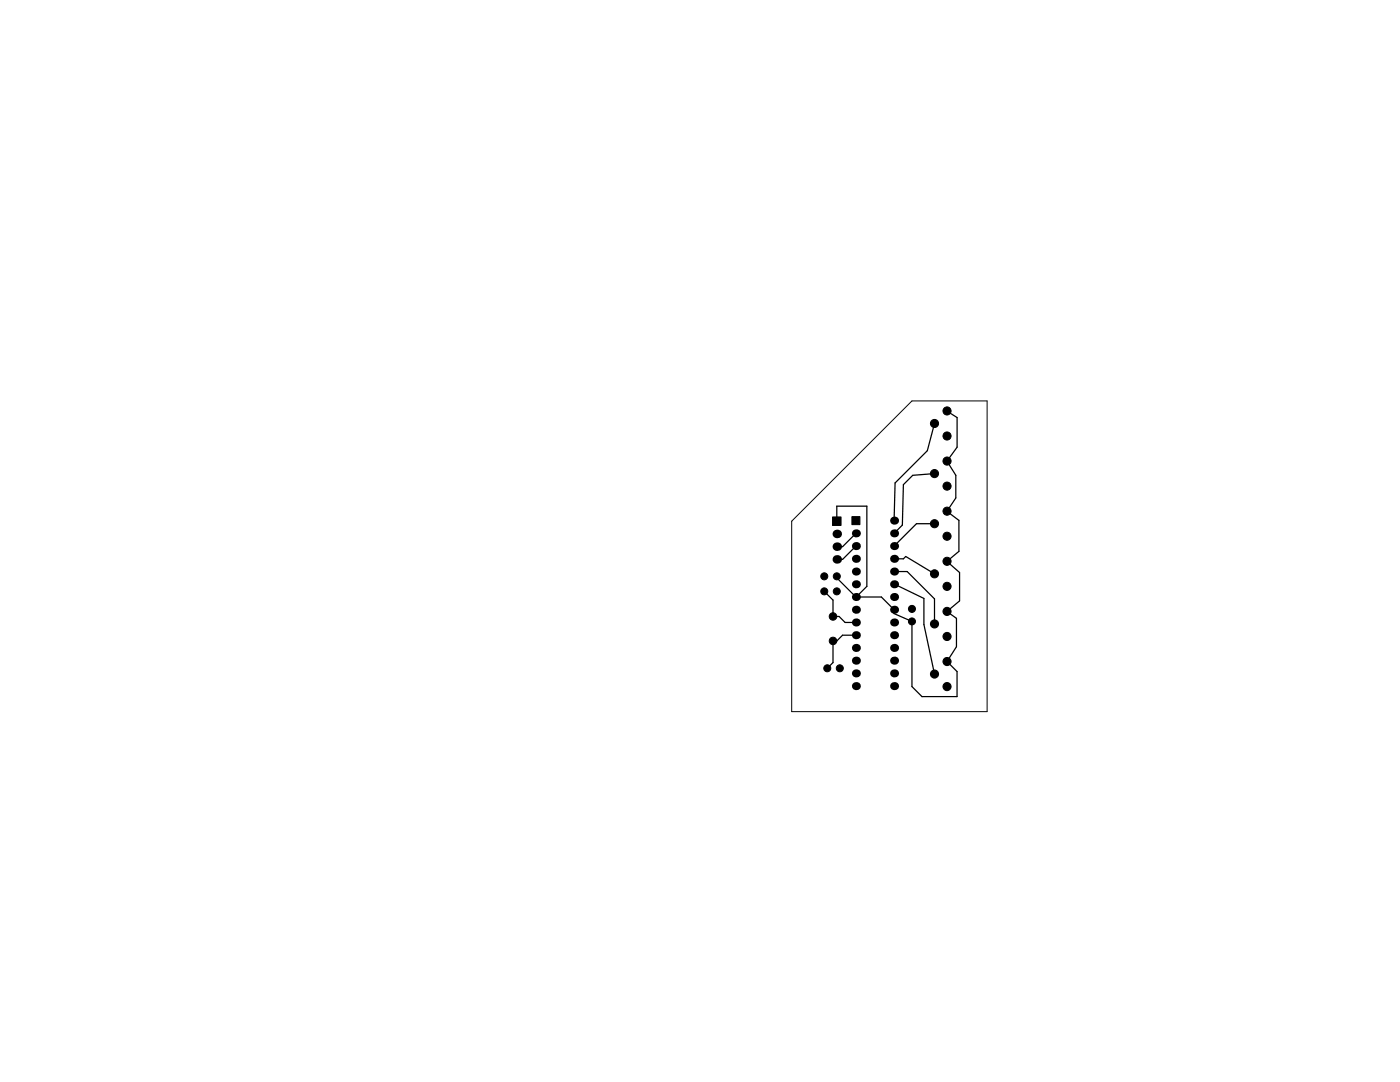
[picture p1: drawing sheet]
<svg xmlns="http://www.w3.org/2000/svg" width="279mm" height="216mm" viewBox="0 0 279 216" stroke-linecap="round" stroke-linejoin="round" font-family="sans-serif">
<path d="M158 104l24-24h15v62h-39z" fill="none" stroke="#000" stroke-width=".2"/>
<g fill="#000" stroke="#000" stroke-width=".2">
<path d="M166.2 103.1h1.7v1.7h-1.7zM170 103.1h1.6v1.6h-1.6z"/>
<circle cx="186.5" cy="84.5" r=".81"/>
<circle cx="186.5" cy="94.5" r=".81"/>
<circle cx="189" cy="92" r=".81"/>
<circle cx="189" cy="82" r=".81"/>
<circle cx="189" cy="87" r=".81"/>
<circle cx="189" cy="97" r=".81"/>
<circle cx="164.5" cy="118" r=".7"/>
<circle cx="164.5" cy="115" r=".7"/>
<circle cx="167" cy="118" r=".7"/>
<circle cx="167" cy="115" r=".7"/>
<circle cx="186.5" cy="104.5" r=".81"/>
<circle cx="186.5" cy="114.5" r=".81"/>
<circle cx="189" cy="102" r=".81"/>
<circle cx="189" cy="107" r=".81"/>
<circle cx="189" cy="112" r=".81"/>
<circle cx="189" cy="117" r=".81"/>
<circle cx="165.1" cy="133.3" r=".7"/>
<circle cx="166.2" cy="123" r=".75"/>
<circle cx="166.2" cy="127.9" r=".75"/>
<circle cx="167.6" cy="133.3" r=".7"/>
<circle cx="182" cy="121.5" r=".7"/>
<circle cx="182" cy="124" r=".7"/>
<circle cx="186.5" cy="124.5" r=".81"/>
<circle cx="186.5" cy="134.5" r=".81"/>
<circle cx="189" cy="122" r=".81"/>
<circle cx="189" cy="127" r=".81"/>
<circle cx="189" cy="132" r=".81"/>
<circle cx="189" cy="137" r=".81"/>
</g>
<g fill="#000">
<circle cx="167" cy="109.1" r=".85"/>
<circle cx="167" cy="106.5" r=".85"/>
<circle cx="167" cy="111.6" r=".85"/>
<circle cx="170.8" cy="116.6" r=".8"/>
<circle cx="170.8" cy="109" r=".8"/>
<circle cx="170.8" cy="106.4" r=".8"/>
<circle cx="170.8" cy="114" r=".8"/>
<circle cx="170.8" cy="119.1" r=".8"/>
<circle cx="170.8" cy="111.5" r=".8"/>
<circle cx="178.4" cy="116.6" r=".8"/>
<circle cx="178.4" cy="109" r=".8"/>
<circle cx="178.4" cy="119.1" r=".8"/>
<circle cx="178.4" cy="111.5" r=".8"/>
<circle cx="178.4" cy="106.4" r=".8"/>
<circle cx="178.4" cy="103.9" r=".8"/>
<circle cx="178.4" cy="114" r=".8"/>
<circle cx="170.8" cy="136.9" r=".8"/>
<circle cx="170.8" cy="124.2" r=".8"/>
<circle cx="170.8" cy="126.7" r=".8"/>
<circle cx="170.8" cy="129.3" r=".8"/>
<circle cx="170.8" cy="131.8" r=".8"/>
<circle cx="170.8" cy="121.7" r=".8"/>
<circle cx="170.8" cy="134.4" r=".8"/>
<circle cx="178.4" cy="136.9" r=".8"/>
<circle cx="178.4" cy="134.4" r=".8"/>
<circle cx="178.4" cy="131.8" r=".8"/>
<circle cx="178.4" cy="126.7" r=".8"/>
<circle cx="178.4" cy="124.2" r=".8"/>
<circle cx="178.4" cy="121.7" r=".8"/>
<circle cx="178.4" cy="129.3" r=".8"/>
</g>
<g fill="none" stroke="#000" stroke-width=".25">
<path d="M186.5 94.5l-4.3 .3-1.9 1.9-.2 8.1-1.7 1.6M186.5 84.5l-1.4 5.4-6.5 6.5-.2 7.5M189 82l2 1.3v5.9l-2 2.8 1.8 2.8v4.6l-1.8 2.6 2.4 1.8v6.2l-2.4 2 2.5 2.2v5.7l-2.5 2.1 1.9 1.4v5.6l-1.9 3 2 2v5h-7l-2-2v-13l-3.6-1.6v-.7l-2.5-2.6h-5.1l-3.8-3.8v-.3M189 82h.1M164.5 118l1.7 1.7v3.3h1.3l1.2 1.2h2.1M167 104v-3h6v16l-2.1 2.1M170.8 106.4l-2.6 2.7h-1.2M170.8 109l-2.6 2.6h-1.2M178.4 116.6l6 2.8v5.2l2.1 9.9M178.4 114h2.6l5.5 5.5v5M178.4 111.5h1.9l.5-.5 5.7 3.5M186.5 104.5h-3.6l-4.5 4.5"/>
<path d="M170.8 126.7h-2.7l-1.1 1.2h-.8v4.3l-1.1 1.2"/>
</g>
</svg>
